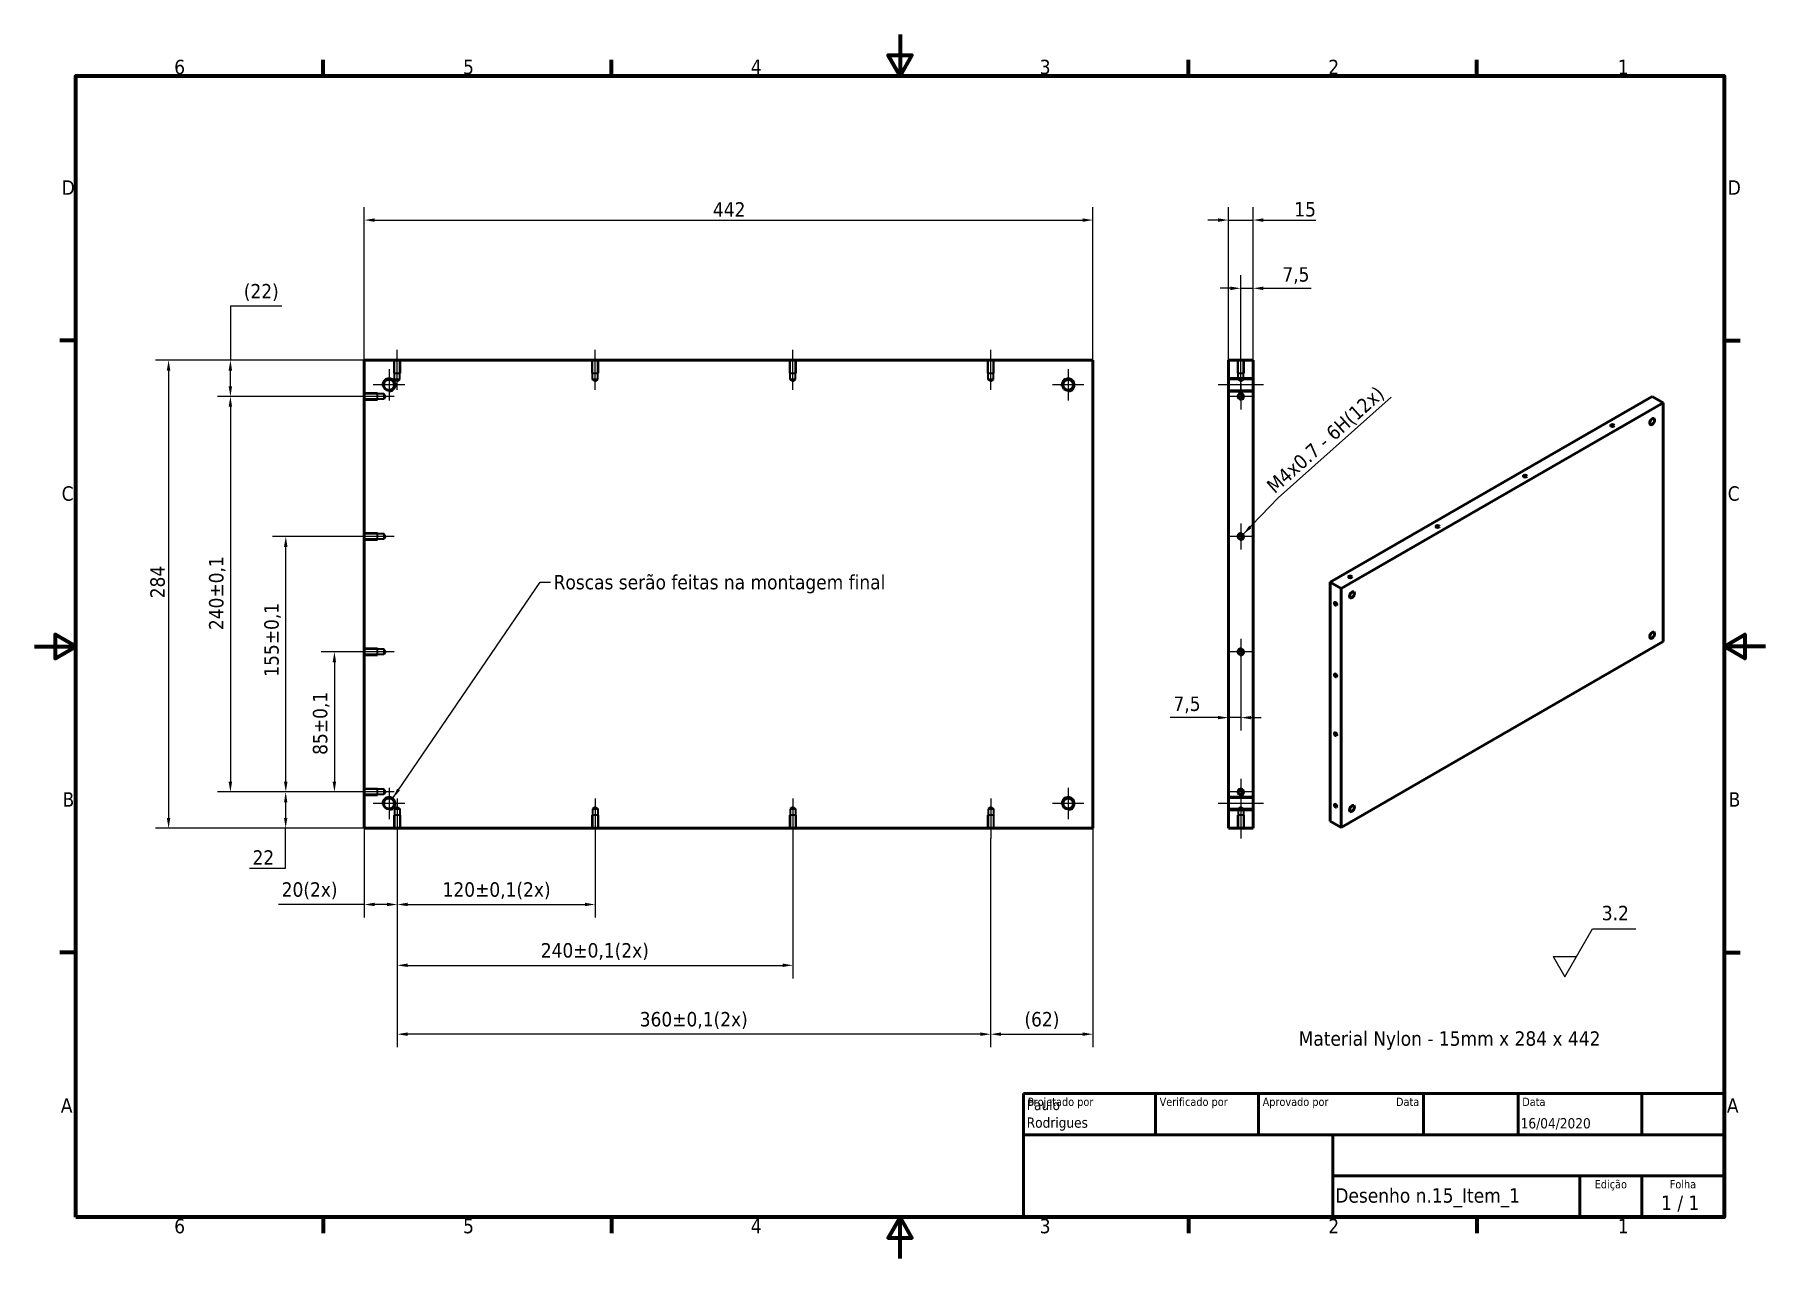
# Model space of a CAD drawing. Header units: millimetres. Extents: x 0 to 1050, y 0 to 743.
import ezdxf
from ezdxf.enums import TextEntityAlignment as Align

# ---------------------------------------------------------------- set-up
doc = ezdxf.new("R2010")
doc.units = ezdxf.units.MM
doc.header["$LTSCALE"] = 2.5
for name, color, linetype, lineweight in [('Borda (ISO)', 7, 'Continuous', 70), ('Dimensão (ISO)', 7, 'Continuous', 25), ('Estreito visível (ISO)', 7, 'Continuous', 35), ('Linha de centro (ISO)', 7, 'Continuous', 25), ('Marca de centro (ISO)', 7, 'Continuous', 25), ('Oculto (ISO)', 7, 'Continuous', 35), ('Símbolo (ISO)', 7, 'Continuous', 25), ('Título (ISO)', 7, 'Continuous', 50), ('Visível (ISO)', 7, 'Continuous', 50)]:
    doc.layers.add(name, color=color, linetype=linetype, lineweight=lineweight)
doc.styles.add('Estilo de texto13', font='tahoma.ttf')
doc.styles.add('Estilo de texto14', font='tahoma.ttf')
doc.styles.add('Texto da nota (ISO)', font='tahoma.ttf')
doc.dimstyles.new('Padrão (ISO)', dxfattribs={"dimscale": 2.5, "dimtxt": 3.5, "dimasz": 2.5, "dimexe": 3.175, "dimexo": 0, "dimgap": 0.762, "dimtad": 1, "dimrnd": 1e-08, "dimzin": 0, "dimtxsty": 'Texto da nota (ISO)', "dimcen": 0.09, "dimdle": 10, "dimclrd": 256, "dimclre": 256, "dimclrt": 256, "dimazin": 0, "dimtfac": 1.001486, "dimtmove": 0, "dimatfit": 3, "dimfxl": 1, "dimtolj": 1, "dimtzin": 0, "dimlwd": -1, "dimlwe": -1, "dimarcsym": 0})
doc.dimstyles.new('Padrão (ISO)$7', dxfattribs={"dimscale": 2.5, "dimtxt": 3.5, "dimasz": 2.5, "dimexe": 3.175, "dimexo": 0, "dimgap": 0.762, "dimtad": 1, "dimrnd": 1e-08, "dimzin": 0, "dimtxsty": 'Texto da nota (ISO)', "dimcen": 0.09, "dimdle": 10, "dimclrd": 256, "dimclre": 256, "dimclrt": 256, "dimazin": 0, "dimtfac": 1.001486, "dimtmove": 0, "dimatfit": 3, "dimfxl": 1, "dimtolj": 1, "dimtzin": 0, "dimlwd": -1, "dimlwe": -1, "dimarcsym": 0})
doc.dimstyles.new('Padrão - Método 1b (ISO)$7', dxfattribs={"dimscale": 2.5, "dimtxt": 3.5, "dimasz": 2.5, "dimexe": 3.175, "dimexo": 0, "dimgap": 0.762, "dimtad": 1, "dimtoh": 1, "dimrnd": 1e-08, "dimtxsty": 'Texto da nota (ISO)', "dimcen": 0.09, "dimdle": 10, "dimclrd": 256, "dimclre": 256, "dimclrt": 256, "dimazin": 2, "dimtfac": 1, "dimtmove": 0, "dimatfit": 3, "dimfxl": 1, "dimtolj": 1, "dimlwd": -1, "dimlwe": -1, "dimarcsym": 0})

msp = doc.modelspace()

# ---------------------------------------------------------------- texts
at = {"layer": 'Símbolo (ISO)', "insert": (753.39, 462.44), "char_height": 8.75, "width": 94.3908, "attachment_point": 7, "rotation": 41.65854, "line_spacing_factor": 0.6125, "style": 'Texto da nota (ISO)'}
msp.add_mtext('{M4x0.7 - 6H(12x)}', dxfattribs=at)
at = {"layer": 'Símbolo (ISO)', "char_height": 8.75, "attachment_point": 1, "style": 'Texto da nota (ISO)'}
for s, insert, width in [('{\\fTahoma|b0|i0;Roscas serão feitas na montagem final}', (314.87, 414.68), 205.0648), ('{\\fTahoma|b0|i0;Material Nylon - 15mm x 284 x 442}', (766.87, 137.76), 187.4514)]:
    msp.add_mtext(s, dxfattribs=dict(at, insert=insert, width=width))

# ---------------------------------------------------------------- blocks, each defined once
blk = doc.blocks.new('Bordas Borda padrão')
at = {"layer": 'Borda (ISO)'}
for p, q in [((70, 287), (70, 290.9)), ((140, 287), (140, 290.9)), ((280, 287), (280, 290.9)), ((350, 287), (350, 290.9)), ((10, 222.75), (6.1, 222.75)), ((410, 222.75), (413.9, 222.75)), ((10, 74.25), (6.1, 74.25)), ((410, 74.25), (413.9, 74.25)), ((70, 10), (70, 6.1)), ((140, 10), (140, 6.1)), ((280, 10), (280, 6.1)), ((350, 10), (350, 6.1))]:
    blk.add_line(p, q, dxfattribs=at)
at = {"layer": 'Borda (ISO)', "flags": 128}
for points in [[(210, 297), (210, 287), (207.11, 292), (212.89, 292), (210, 287)], [(10, 10), (10, 287), (410, 287), (410, 10), (10, 10)], [(0, 148.5), (10, 148.5), (5, 151.39), (5, 145.61), (10, 148.5)], [(420, 148.5), (410, 148.5), (415, 151.39), (415, 145.61), (410, 148.5)], [(210, 0), (210, 10), (207.11, 5), (212.89, 5), (210, 10)]]:
    blk.add_lwpolyline(points, dxfattribs=at)
at = {"layer": 'Borda (ISO)', "char_height": 3.5, "attachment_point": 7, "style": 'Texto da nota (ISO)'}
for s, insert in [('6', (33.88, 287.33)), ('5', (103.98, 287.33)), ('4', (173.78, 287.4)), ('3', (243.91, 287.33)), ('2', (313.94, 287.4)), ('1', (384.21, 287.4)), ('D', (6.57, 258.13)), ('D', (410.87, 258.13)), ('C', (6.56, 183.81)), ('C', (410.86, 183.81)), ('B', (6.78, 109.63)), ('B', (411.08, 109.63)), ('A', (6.36, 35.38)), ('A', (410.66, 35.38)), ('6', (33.88, 6.03)), ('5', (103.98, 6.03)), ('4', (173.78, 6.1)), ('3', (243.91, 6.03)), ('2', (313.94, 6.1)), ('1', (384.21, 6.1))]:
    blk.add_mtext(s, dxfattribs=dict(at, insert=insert))
blk = doc.blocks.new('Blocos de títulos ISO')
at = {"layer": 'Título (ISO)'}
for p, q in [((270.07, 130), (100.07, 130)), ((100.07, 130), (100.07, 100)), ((132.07, 120), (132.07, 130)), ((157.07, 120), (157.07, 130)), ((197.07, 120), (197.07, 130)), ((220.07, 120), (220.07, 130)), ((250.07, 120), (250.07, 130)), ((270.07, 100), (270.07, 130)), ((100.07, 120), (270.07, 120)), ((175.07, 120), (175.07, 100)), ((270.07, 110), (175.07, 110)), ((235.07, 100), (235.07, 110)), ((250.07, 100), (250.07, 110)), ((100.07, 100), (270.07, 100))]:
    blk.add_line(p, q, dxfattribs=at)
at = {"layer": 'Título (ISO)', "style": 'Estilo de texto14'}
for s, p in [('Projetado por', (101.07, 129)), ('Verificado por', (133.07, 129)), ('Aprovado por', (158.07, 129)), ('Data', (221.07, 129))]:
    blk.add_text(s, height=2, dxfattribs=at).set_placement(p, align=Align.TOP_LEFT)
blk.add_text('Data', height=2, dxfattribs=at).set_placement((196.07, 129), align=Align.TOP_RIGHT)
for s, p in [('Edição', (242.57, 109)), ('Folha', (260.07, 109))]:
    blk.add_text(s, height=2, dxfattribs=at).set_placement(p, align=Align.TOP_CENTER)
at = {"layer": 'Título (ISO)', "style": 'Texto da nota (ISO)'}
blk.add_text('1 / 1 ', height=3.5, dxfattribs=at).set_placement((260.07, 103.5), align=Align.MIDDLE_CENTER)
at = {"layer": 'Título (ISO)'}
for tag, p, height, style in [('AUTOR_001', (100.82, 125.99), 2.5, 'Estilo de texto13'), ('AUTOR_002', (100.82, 121.71), 2.5, 'Estilo de texto13'), ('DATA_DE_CRIAÇÃO_001', (220.69, 121.54), 2.5, 'Estilo de texto13'), ('NÚMERO_DA_PEÇA_001', (175.72, 103.52), 3.5, 'Texto da nota (ISO)')]:
    blk.add_attdef(tag, p, '', height=height, dxfattribs=dict(at, style=style))
at = {"layer": 'Título (ISO)', "style": 'Estilo de texto13'}
for tag, p in [('VERIFICADO_POR', (133.07, 121)), ('APROVADO_POR_ENG.', (158.07, 121))]:
    blk.add_attdef(tag, text='', height=2.5, dxfattribs=at).set_placement(p, align=Align.BOTTOM_LEFT)
blk.add_attdef('DATA_DE_APROVAÇÃO_DA_ENG.', text='', height=2.5, dxfattribs=at).set_placement((196.07, 121), align=Align.BOTTOM_RIGHT)
at = {"layer": 'Título (ISO)', "style": 'Texto da nota (ISO)'}
for tag, p in [('TÍTULO', (222.57, 115)), ('EMPRESA', (137.41, 109.96)), ('NÚMERO_DE_REVISÃO', (242.57, 103.5))]:
    blk.add_attdef(tag, text='', height=3.5, dxfattribs=at).set_placement(p, align=Align.MIDDLE_CENTER)
blk = doc.blocks.new('*D5')
at = {"layer": 'Defpoints', "color": 0, "transparency": 16777216}
for p in [(200, 545), (81.3, 261), (200, 261)]:
    blk.add_point(p, dxfattribs=at)
at = {"layer": 'Dimensão (ISO)', "transparency": 16777216}
for p, q in [((200, 545), (73.3, 545)), ((81.3, 538.7), (81.3, 267.2)), ((200, 261), (73.3, 261))]:
    blk.add_line(p, q, dxfattribs=at)
for points in [[(80.2, 538.7), (82.3, 538.7), (81.3, 545)], [(80.2, 267.2), (82.3, 267.2), (81.3, 261)]]:
    blk.add_solid(points, dxfattribs=at)
at = {"layer": 'Dimensão (ISO)', "transparency": 16777216, "insert": (70.2, 400.5), "char_height": 8.75, "attachment_point": 1, "rotation": 90, "style": 'Texto da nota (ISO)'}
blk.add_mtext('\\A1;284', dxfattribs=at)
blk = doc.blocks.new('*D6')
at = {"layer": 'Defpoints', "color": 0, "transparency": 16777216}
for p in [(642, 630), (200, 545), (642, 545)]:
    blk.add_point(p, dxfattribs=at)
at = {"layer": 'Dimensão (ISO)', "transparency": 16777216}
for p, q in [((200, 545), (200, 637.9)), ((642, 545), (642, 637.9)), ((206.3, 630), (635.8, 630))]:
    blk.add_line(p, q, dxfattribs=at)
for points in [[(206.3, 631), (206.3, 628.9), (200, 630)], [(635.8, 631), (635.8, 628.9), (642, 630)]]:
    blk.add_solid(points, dxfattribs=at)
at = {"layer": 'Dimensão (ISO)', "transparency": 16777216, "insert": (411.5, 640.8), "char_height": 8.75, "attachment_point": 1, "style": 'Texto da nota (ISO)'}
blk.add_mtext('\\A1;442', dxfattribs=at)
blk = doc.blocks.new('*D7')
at = {"layer": 'Defpoints', "color": 0, "transparency": 16777216}
for p in [(739.2, 630), (724.2, 545), (739.2, 545)]:
    blk.add_point(p, dxfattribs=at)
at = {"layer": 'Dimensão (ISO)', "transparency": 16777216}
for p, q in [((724.2, 545), (724.2, 637.9)), ((739.2, 545), (739.2, 637.9)), ((718, 630), (711.7, 630)), ((724.2, 630), (739.2, 630)), ((745.5, 630), (777.3, 630))]:
    blk.add_line(p, q, dxfattribs=at)
for points in [[(718, 631), (718, 628.9), (724.2, 630)], [(745.5, 631), (745.5, 628.9), (739.2, 630)]]:
    blk.add_solid(points, dxfattribs=at)
at = {"layer": 'Dimensão (ISO)', "transparency": 16777216, "insert": (764.2, 640.9), "char_height": 8.75, "attachment_point": 1, "style": 'Texto da nota (ISO)'}
blk.add_mtext('\\A1;15', dxfattribs=at)
blk = doc.blocks.new('Identificador de textura de superfície1')
at = {"layer": 'Símbolo (ISO)'}
for p, q in [((371.32, 68.35), (378.03, 79.97)), ((378.03, 79.97), (388.53, 79.97)), ((368.49, 73.25), (371.32, 68.35)), ((368.49, 73.25), (374.15, 73.25))]:
    blk.add_line(p, q, dxfattribs=at)
at = {"layer": 'Símbolo (ISO)', "insert": (380.3, 82), "char_height": 3.5, "attachment_point": 7, "style": 'Texto da nota (ISO)'}
blk.add_mtext('3.2', dxfattribs=at)
blk = doc.blocks.new('*D9')
at = {"layer": 'Defpoints', "color": 0, "transparency": 16777216}
for p in [(193.8, 283), (152.3, 261), (200, 261)]:
    blk.add_point(p, dxfattribs=at)
at = {"layer": 'Dimensão (ISO)', "transparency": 16777216}
for p, q in [((193.8, 283), (144.4, 283)), ((152.3, 276.7), (152.3, 267.2)), ((200, 261), (144.4, 261)), ((152.3, 236.8), (152.3, 261)), ((130.3, 236.8), (152.3, 236.8))]:
    blk.add_line(p, q, dxfattribs=at)
for points in [[(151.3, 276.7), (153.3, 276.7), (152.3, 283)], [(151.3, 267.2), (153.3, 267.2), (152.3, 261)]]:
    blk.add_solid(points, dxfattribs=at)
at = {"layer": 'Dimensão (ISO)', "transparency": 16777216, "insert": (132.2, 247.6), "char_height": 8.75, "attachment_point": 1, "style": 'Texto da nota (ISO)'}
blk.add_mtext('\\A1;22', dxfattribs=at)
blk = doc.blocks.new('*D10')
at = {"layer": 'Defpoints', "color": 0, "transparency": 16777216}
for p in [(193.8, 368), (181.9, 283), (193.8, 283)]:
    blk.add_point(p, dxfattribs=at)
at = {"layer": 'Dimensão (ISO)', "transparency": 16777216}
for p, q in [((193.8, 368), (173.9, 368)), ((181.9, 361.7), (181.9, 289.2)), ((193.8, 283), (173.9, 283))]:
    blk.add_line(p, q, dxfattribs=at)
for points in [[(180.8, 361.7), (182.9, 361.7), (181.9, 368)], [(180.8, 289.2), (182.9, 289.2), (181.9, 283)]]:
    blk.add_solid(points, dxfattribs=at)
at = {"layer": 'Dimensão (ISO)', "transparency": 16777216, "insert": (168.8, 305.5), "char_height": 8.75, "attachment_point": 1, "rotation": 90, "style": 'Texto da nota (ISO)'}
blk.add_mtext('\\A1;85{\\H8.763;±0,1}', dxfattribs=at)
blk = doc.blocks.new('*D11')
at = {"layer": 'Defpoints', "color": 0, "transparency": 16777216}
for p in [(152.4, 438), (193.8, 438), (193.8, 283)]:
    blk.add_point(p, dxfattribs=at)
at = {"layer": 'Dimensão (ISO)', "transparency": 16777216}
for p, q in [((193.8, 438), (144.4, 438)), ((152.4, 289.2), (152.4, 431.7)), ((193.8, 283), (144.4, 283))]:
    blk.add_line(p, q, dxfattribs=at)
for points in [[(151.3, 431.7), (153.4, 431.7), (152.4, 438)], [(151.3, 289.2), (153.4, 289.2), (152.4, 283)]]:
    blk.add_solid(points, dxfattribs=at)
at = {"layer": 'Dimensão (ISO)', "transparency": 16777216, "insert": (139.3, 352.9), "char_height": 8.75, "attachment_point": 1, "rotation": 90, "style": 'Texto da nota (ISO)'}
blk.add_mtext('\\A1;155{\\H8.763;±0,1}', dxfattribs=at)
blk = doc.blocks.new('*D12')
at = {"layer": 'Defpoints', "color": 0, "transparency": 16777216}
for p in [(193.8, 523), (118.8, 283), (193.8, 283)]:
    blk.add_point(p, dxfattribs=at)
at = {"layer": 'Dimensão (ISO)', "transparency": 16777216}
for p, q in [((193.8, 523), (110.9, 523)), ((118.8, 516.7), (118.8, 289.2)), ((193.8, 283), (110.9, 283))]:
    blk.add_line(p, q, dxfattribs=at)
for points in [[(117.7, 516.7), (119.8, 516.7), (118.8, 523)], [(117.7, 289.2), (119.8, 289.2), (118.8, 283)]]:
    blk.add_solid(points, dxfattribs=at)
at = {"layer": 'Dimensão (ISO)', "transparency": 16777216, "insert": (105.8, 381.2), "char_height": 8.75, "attachment_point": 1, "rotation": 90, "style": 'Texto da nota (ISO)'}
blk.add_mtext('\\A1;240{\\H8.763;±0,1}', dxfattribs=at)
blk = doc.blocks.new('*D13')
at = {"layer": 'Defpoints', "color": 0, "transparency": 16777216}
for p in [(118.8, 545), (200, 545), (193.8, 523)]:
    blk.add_point(p, dxfattribs=at)
at = {"layer": 'Dimensão (ISO)', "transparency": 16777216}
for p, q in [((149.9, 577.7), (118.8, 577.7)), ((118.8, 577.7), (118.8, 545)), ((200, 545), (110.9, 545)), ((118.8, 529.2), (118.8, 538.7)), ((193.8, 523), (110.9, 523))]:
    blk.add_line(p, q, dxfattribs=at)
for points in [[(117.7, 538.7), (119.8, 538.7), (118.8, 545)], [(117.7, 529.2), (119.8, 529.2), (118.8, 523)]]:
    blk.add_solid(points, dxfattribs=at)
at = {"layer": 'Dimensão (ISO)', "transparency": 16777216, "insert": (126.9, 591.2), "char_height": 8.75, "attachment_point": 1, "style": 'Texto da nota (ISO)'}
blk.add_mtext('\\A1;(22)', dxfattribs=at)
blk = doc.blocks.new('*D14')
at = {"layer": 'Defpoints', "color": 0, "transparency": 16777216}
for p in [(200, 261), (220, 254.7), (200, 214.7)]:
    blk.add_point(p, dxfattribs=at)
at = {"layer": 'Dimensão (ISO)', "transparency": 16777216}
for p, q in [((200, 261), (200, 206.8)), ((220, 254.7), (220, 206.8)), ((200, 214.7), (148, 214.7)), ((213.8, 214.7), (206.3, 214.7))]:
    blk.add_line(p, q, dxfattribs=at)
for points in [[(206.3, 215.8), (206.3, 213.7), (200, 214.7)], [(213.8, 215.8), (213.8, 213.7), (220, 214.7)]]:
    blk.add_solid(points, dxfattribs=at)
at = {"layer": 'Dimensão (ISO)', "transparency": 16777216, "insert": (149.9, 228.2), "char_height": 8.75, "attachment_point": 1, "style": 'Texto da nota (ISO)'}
blk.add_mtext('\\A1;\\fTahoma|b0|i0;\\H8.7500;20(2x)', dxfattribs=at)
blk = doc.blocks.new('*D15')
at = {"layer": 'Defpoints', "color": 0, "transparency": 16777216}
for p in [(220, 254.7), (340, 254.7), (340, 214.7)]:
    blk.add_point(p, dxfattribs=at)
at = {"layer": 'Dimensão (ISO)', "transparency": 16777216}
for p, q in [((220, 254.7), (220, 206.8)), ((340, 254.7), (340, 206.8)), ((226.3, 214.7), (333.8, 214.7))]:
    blk.add_line(p, q, dxfattribs=at)
for points in [[(226.3, 215.8), (226.3, 213.7), (220, 214.7)], [(333.8, 215.8), (333.8, 213.7), (340, 214.7)]]:
    blk.add_solid(points, dxfattribs=at)
at = {"layer": 'Dimensão (ISO)', "transparency": 16777216, "insert": (247.5, 228.2), "char_height": 8.75, "attachment_point": 1, "style": 'Texto da nota (ISO)'}
blk.add_mtext('\\A1;\\fTahoma|b0|i0;\\H8.7500;120{\\H8.763;±0,1}(2x)', dxfattribs=at)
blk = doc.blocks.new('*D16')
at = {"layer": 'Defpoints', "color": 0, "transparency": 16777216}
for p in [(220, 254.7), (460, 254.7), (460, 177.8)]:
    blk.add_point(p, dxfattribs=at)
at = {"layer": 'Dimensão (ISO)', "transparency": 16777216}
for p, q in [((220, 254.7), (220, 169.9)), ((460, 254.7), (460, 169.9)), ((226.3, 177.8), (453.8, 177.8))]:
    blk.add_line(p, q, dxfattribs=at)
for points in [[(226.3, 178.9), (226.3, 176.8), (220, 177.8)], [(453.8, 178.9), (453.8, 176.8), (460, 177.8)]]:
    blk.add_solid(points, dxfattribs=at)
at = {"layer": 'Dimensão (ISO)', "transparency": 16777216, "insert": (307.1, 191.3), "char_height": 8.75, "attachment_point": 1, "style": 'Texto da nota (ISO)'}
blk.add_mtext('\\A1;\\fTahoma|b0|i0;\\H8.7500;240{\\H8.763;±0,1}(2x)', dxfattribs=at)
blk = doc.blocks.new('*D17')
at = {"layer": 'Defpoints', "color": 0, "transparency": 16777216}
for p in [(220, 254.7), (580, 254.7), (220, 136)]:
    blk.add_point(p, dxfattribs=at)
at = {"layer": 'Dimensão (ISO)', "transparency": 16777216}
for p, q in [((220, 254.7), (220, 128.1)), ((580, 254.7), (580, 128.1)), ((573.8, 136), (226.3, 136))]:
    blk.add_line(p, q, dxfattribs=at)
for points in [[(226.3, 137.1), (226.3, 135), (220, 136)], [(573.8, 137.1), (573.8, 135), (580, 136)]]:
    blk.add_solid(points, dxfattribs=at)
at = {"layer": 'Dimensão (ISO)', "transparency": 16777216, "insert": (367.1, 149.5), "char_height": 8.75, "attachment_point": 1, "style": 'Texto da nota (ISO)'}
blk.add_mtext('\\A1;\\fTahoma|b0|i0;\\H8.7500;360{\\H8.763;±0,1}(2x)', dxfattribs=at)
blk = doc.blocks.new('*D18')
at = {"layer": 'Defpoints', "color": 0, "transparency": 16777216}
for p in [(580, 254.7), (642, 261), (642, 136)]:
    blk.add_point(p, dxfattribs=at)
at = {"layer": 'Dimensão (ISO)', "transparency": 16777216}
for p, q in [((580, 254.7), (580, 128.1)), ((642, 261), (642, 128.1)), ((586.3, 136), (635.8, 136))]:
    blk.add_line(p, q, dxfattribs=at)
for points in [[(586.3, 137.1), (586.3, 135), (580, 136)], [(635.8, 137.1), (635.8, 135), (642, 136)]]:
    blk.add_solid(points, dxfattribs=at)
at = {"layer": 'Dimensão (ISO)', "transparency": 16777216, "insert": (600.5, 149.5), "char_height": 8.75, "attachment_point": 1, "style": 'Texto da nota (ISO)'}
blk.add_mtext('\\A1;(62)', dxfattribs=at)
blk = doc.blocks.new('*D19')
at = {"layer": 'Defpoints', "color": 0, "transparency": 16777216}
for p in [(739.2, 588.6), (731.7, 551.2), (739.2, 545)]:
    blk.add_point(p, dxfattribs=at)
at = {"layer": 'Dimensão (ISO)', "transparency": 16777216}
for p, q in [((725.5, 588.6), (719.2, 588.6)), ((731.7, 551.2), (731.7, 596.5)), ((731.7, 588.6), (739.2, 588.6)), ((739.2, 545), (739.2, 596.5)), ((745.5, 588.6), (774.5, 588.6))]:
    blk.add_line(p, q, dxfattribs=at)
for points in [[(725.5, 589.6), (725.5, 587.5), (731.7, 588.6)], [(745.5, 589.6), (745.5, 587.5), (739.2, 588.6)]]:
    blk.add_solid(points, dxfattribs=at)
at = {"layer": 'Dimensão (ISO)', "transparency": 16777216, "insert": (757, 601.4), "char_height": 8.75, "attachment_point": 1, "style": 'Texto da nota (ISO)'}
blk.add_mtext('\\A1;7,5', dxfattribs=at)
blk = doc.blocks.new('*D20')
at = {"layer": 'Defpoints', "color": 0, "transparency": 16777216}
for p in [(731.7, 360.1), (724.2, 328.1), (724.2, 328.1)]:
    blk.add_point(p, dxfattribs=at)
at = {"layer": 'Dimensão (ISO)', "transparency": 16777216}
for p, q in [((731.7, 360.1), (731.7, 320.2)), ((718, 328.1), (689, 328.1)), ((731.7, 328.1), (724.2, 328.1)), ((738, 328.1), (744.2, 328.1))]:
    blk.add_line(p, q, dxfattribs=at)
for points in [[(718, 329.1), (718, 327.1), (724.2, 328.1)], [(738, 329.1), (738, 327.1), (731.7, 328.1)]]:
    blk.add_solid(points, dxfattribs=at)
at = {"layer": 'Dimensão (ISO)', "transparency": 16777216, "insert": (690.9, 340.9), "char_height": 8.75, "attachment_point": 1, "style": 'Texto da nota (ISO)'}
blk.add_mtext('\\A1;7,5', dxfattribs=at)

# ---------------------------------------------------------------- dimensions: what is measured, and where the dimension line sits
at = {"layer": 'Dimensão (ISO)'}
for base, p1, p2, override, picture, middle in [((642.01, 629.99), (200.01, 544.99), (642.01, 544.99), {"dimgap": 0.762, "dimdec": 0, "dimtol": 0, "dimlim": 0, "dimtp": 0, "dimtm": 0, "dimtdec": 2, "dimtofl": 0, "dimatfit": 1}, '*D6', (421.01, 629.99)), ((739.24, 588.59), (731.74, 551.24), (739.24, 544.99), {"dimgap": 0.762, "dimdec": 1, "dimtol": 0, "dimlim": 0, "dimtp": 0, "dimtm": 0, "dimtdec": 2, "dimtofl": 1, "dimatfit": 1}, '*D19', (764.79, 588.59))]:
    dim = msp.add_linear_dim(base=base, p1=p1, p2=p2, dimstyle='Padrão (ISO)', override=override, dxfattribs=at)
    dim.commit()
    dim.dimension.update_dxf_attribs({"geometry": picture, "text_midpoint": middle, "dimtype": 160})
for base, p1, p2, angle, override, picture, middle in [((739.24, 629.99), (724.24, 544.99), (739.24, 544.99), 180, {"dimgap": 0.762, "dimdec": 0, "dimtol": 0, "dimlim": 0, "dimtp": 0, "dimtm": 0, "dimtdec": 2, "dimtofl": 1, "dimatfit": 1}, '*D7', (769.82, 629.99)), ((81.28, 260.99), (200.01, 544.99), (200.01, 260.99), 90, {"dimgap": 0.762, "dimdec": 0, "dimtol": 0, "dimlim": 0, "dimtp": 0, "dimtm": 0, "dimtdec": 2, "dimtofl": 0, "dimatfit": 1}, '*D5', (81.28, 409.9)), ((118.79, 282.99), (193.76, 522.99), (193.76, 282.99), 90, {"dimgap": 0.762, "dimdec": 0, "dimtol": 1, "dimlim": 0, "dimtp": 0.1, "dimtm": 0.1, "dimtdec": 1, "dimtofl": 0, "dimatfit": 1}, '*D12', (118.79, 402.99)), ((152.35, 437.99), (193.76, 282.99), (193.76, 437.99), 90, {"dimgap": 0.762, "dimdec": 0, "dimtol": 1, "dimlim": 0, "dimtp": 0.1, "dimtm": 0.1, "dimtdec": 1, "dimtofl": 0, "dimatfit": 1}, '*D11', (152.35, 374.37)), ((181.87, 282.99), (193.76, 367.99), (193.76, 282.99), 90, {"dimgap": 0.762, "dimdec": 0, "dimtol": 1, "dimlim": 0, "dimtp": 0.1, "dimtm": 0.1, "dimtdec": 1, "dimtofl": 0, "dimatfit": 1}, '*D10', (181.87, 324.15)), ((724.24, 328.11), (731.74, 360.12), (724.24, 328.11), 180, {"dimgap": 0.762, "dimdec": 1, "dimse2": 1, "dimtol": 0, "dimlim": 0, "dimtp": 0, "dimtm": 0, "dimtdec": 2, "dimtofl": 1, "dimatfit": 1}, '*D20', (698.7, 328.11)), ((152.3, 260.99), (193.76, 282.99), (200.01, 260.99), 90, {"dimgap": 0.762, "dimtih": 1, "dimtoh": 1, "dimdec": 0, "dimtol": 0, "dimlim": 0, "dimtp": 0, "dimtm": 0, "dimtdec": 2, "dimtofl": 0, "dimtmove": 1, "dimatfit": 2}, '*D9', (151.69, 236.76))]:
    dim = msp.add_linear_dim(base=base, p1=p1, p2=p2, angle=angle, dimstyle='Padrão (ISO)', override=override, dxfattribs=at)
    dim.commit()
    dim.dimension.update_dxf_attribs({"geometry": picture, "text_midpoint": middle, "dimtype": 160})
for base, p1, p2, angle, text, override, picture, middle in [((118.79, 544.99), (193.76, 522.99), (200.01, 544.99), 90, '(<>)', {"dimgap": 0.762, "dimtih": 1, "dimtoh": 1, "dimdec": 0, "dimtol": 0, "dimlim": 0, "dimtp": 0, "dimtm": 0, "dimtdec": 2, "dimtofl": 0, "dimtmove": 1, "dimatfit": 2}, '*D13', (119.55, 577.72)), ((200.01, 214.74), (220.01, 254.74), (200.01, 260.99), 180, '\\fTahoma|b0|i0;\\H8.7500;<>(2x)', {"dimgap": 0.762, "dimdec": 0, "dimtol": 0, "dimlim": 0, "dimtp": 0, "dimtm": 0, "dimtdec": 2, "dimtofl": 0, "dimatfit": 2}, '*D14', (166.66, 214.74)), ((340.01, 214.74), (220.01, 254.74), (340.01, 254.74), 180, '\\fTahoma|b0|i0;\\H8.7500;<>(2x)', {"dimgap": 0.762, "dimdec": 0, "dimtol": 1, "dimlim": 0, "dimtp": 0.1, "dimtm": 0.1, "dimtdec": 1, "dimtofl": 0, "dimatfit": 1}, '*D15', (280.01, 214.74)), ((460.01, 177.82), (220.01, 254.74), (460.01, 254.74), 180, '\\fTahoma|b0|i0;\\H8.7500;<>(2x)', {"dimgap": 0.762, "dimdec": 0, "dimtol": 1, "dimlim": 0, "dimtp": 0.1, "dimtm": 0.1, "dimtdec": 1, "dimtofl": 0, "dimatfit": 1}, '*D16', (340.01, 177.82)), ((220.01, 136.04), (580.01, 254.74), (220.01, 254.74), 180, '\\fTahoma|b0|i0;\\H8.7500;<>(2x)', {"dimgap": 0.762, "dimdec": 0, "dimtol": 1, "dimlim": 0, "dimtp": 0.1, "dimtm": 0.1, "dimtdec": 1, "dimtofl": 0, "dimatfit": 1}, '*D17', (400.01, 136.04)), ((642.01, 136.04), (580.01, 254.74), (642.01, 260.99), 180, '(<>)', {"dimgap": 0.762, "dimdec": 0, "dimtol": 0, "dimlim": 0, "dimtp": 0, "dimtm": 0, "dimtdec": 2, "dimtofl": 0, "dimatfit": 1}, '*D18', (611.01, 136.04))]:
    dim = msp.add_linear_dim(base=base, p1=p1, p2=p2, angle=angle, text=text, dimstyle='Padrão (ISO)', override=override, dxfattribs=at)
    dim.commit()
    dim.dimension.update_dxf_attribs({"geometry": picture, "text_midpoint": middle, "dimtype": 160})

# ---------------------------------------------------------------- linework, layer by layer
at = {"layer": 'Estreito visível (ISO)'}
for centre, radius, start, end in [((215.01, 529.99), 4, 280, 190), ((627.01, 529.99), 4, 280, 190), ((731.74, 522.99), 2, 260, 170), ((731.74, 437.99), 2, 260, 170), ((731.74, 367.99), 2, 260, 170), ((731.74, 282.99), 2, 260, 170), ((215.01, 275.99), 4, 280, 190), ((627.01, 275.99), 4, 280, 190)]:
    msp.add_arc(centre, radius, start, end, dxfattribs=at)
at = {"layer": 'Linha de centro (ISO)', "linetype": 'Continuous'}
for p, q in [((220.01, 526.94), (220.01, 551.24)), ((340.01, 526.94), (340.01, 551.24)), ((460.01, 526.94), (460.01, 551.24)), ((580.01, 526.94), (580.01, 551.24)), ((731.74, 526.94), (731.74, 551.24)), ((745.49, 529.99), (717.99, 529.99)), ((218.06, 522.99), (193.76, 522.99)), ((218.06, 437.99), (193.76, 437.99)), ((218.06, 367.99), (193.76, 367.99)), ((218.06, 282.99), (193.76, 282.99)), ((220.01, 279.04), (220.01, 254.74)), ((340.01, 279.04), (340.01, 254.74)), ((460.01, 279.04), (460.01, 254.74)), ((580.01, 279.04), (580.01, 254.74)), ((745.49, 275.99), (717.99, 275.99)), ((731.74, 279.04), (731.74, 254.74))]:
    msp.add_line(p, q, dxfattribs=at)
at = {"layer": 'Marca de centro (ISO)', "linetype": 'Continuous'}
for p, q in [((215.01, 539.56), (215.01, 520.42)), ((627.01, 539.56), (627.01, 520.42)), ((224.58, 529.99), (205.44, 529.99)), ((636.58, 529.99), (617.44, 529.99)), ((731.74, 530.86), (731.74, 515.12)), ((739.62, 522.99), (723.87, 522.99)), ((731.74, 445.86), (731.74, 430.12)), ((739.62, 437.99), (723.87, 437.99)), ((739.62, 367.99), (723.87, 367.99)), ((731.74, 375.86), (731.74, 360.12)), ((215.01, 285.56), (215.01, 266.42)), ((627.01, 285.56), (627.01, 266.42)), ((731.74, 290.86), (731.74, 275.12)), ((224.58, 275.99), (205.44, 275.99)), ((636.58, 275.99), (617.44, 275.99)), ((739.62, 282.99), (723.87, 282.99))]:
    msp.add_line(p, q, dxfattribs=at)
at = {"layer": 'Oculto (ISO)'}
for p, q in [((218.01, 544.99), (218.01, 536.99)), ((218.01, 536.99), (222.01, 536.99)), ((218.39, 533.19), (218.39, 544.99)), ((221.63, 533.19), (221.63, 544.99)), ((222.01, 536.99), (222.01, 544.99)), ((338.01, 544.99), (338.01, 536.99)), ((338.01, 536.99), (342.01, 536.99)), ((338.39, 533.19), (338.39, 544.99)), ((341.63, 533.19), (341.63, 544.99)), ((342.01, 536.99), (342.01, 544.99)), ((458.01, 544.99), (458.01, 536.99)), ((458.01, 536.99), (462.01, 536.99)), ((458.39, 533.19), (458.39, 544.99)), ((461.63, 533.19), (461.63, 544.99)), ((462.01, 536.99), (462.01, 544.99)), ((578.01, 544.99), (578.01, 536.99)), ((578.01, 536.99), (582.01, 536.99)), ((578.39, 533.19), (578.39, 544.99)), ((581.63, 533.19), (581.63, 544.99)), ((582.01, 536.99), (582.01, 544.99)), ((729.74, 544.99), (729.74, 536.99)), ((729.74, 536.99), (733.74, 536.99)), ((730.12, 533.19), (730.12, 544.99)), ((733.37, 533.19), (733.37, 544.99)), ((733.74, 536.99), (733.74, 544.99)), ((221.63, 533.19), (218.39, 533.19)), ((220.01, 532.21), (218.39, 533.19)), ((220.01, 532.21), (221.63, 533.19)), ((341.63, 533.19), (338.39, 533.19)), ((340.01, 532.21), (338.39, 533.19)), ((340.01, 532.21), (341.63, 533.19)), ((461.63, 533.19), (458.39, 533.19)), ((460.01, 532.21), (458.39, 533.19)), ((460.01, 532.21), (461.63, 533.19)), ((581.63, 533.19), (578.39, 533.19)), ((580.01, 532.21), (578.39, 533.19)), ((580.01, 532.21), (581.63, 533.19)), ((739.24, 533.99), (724.24, 533.99)), ((739.24, 533.31), (724.24, 533.31)), ((739.24, 526.67), (724.24, 526.67)), ((724.24, 525.99), (739.24, 525.99)), ((733.37, 533.19), (730.12, 533.19)), ((731.74, 532.21), (730.12, 533.19)), ((731.74, 532.21), (733.37, 533.19)), ((208.01, 524.99), (200.01, 524.99)), ((211.81, 524.61), (200.01, 524.61)), ((211.81, 521.37), (200.01, 521.37)), ((200.01, 520.99), (208.01, 520.99)), ((208.01, 520.99), (208.01, 524.99)), ((211.81, 524.61), (211.81, 521.37)), ((212.78, 522.99), (211.81, 524.61)), ((212.78, 522.99), (211.81, 521.37)), ((208.01, 439.99), (200.01, 439.99)), ((211.81, 439.61), (200.01, 439.61)), ((211.81, 436.37), (200.01, 436.37)), ((200.01, 435.99), (208.01, 435.99)), ((208.01, 435.99), (208.01, 439.99)), ((211.81, 439.61), (211.81, 436.37)), ((212.78, 437.99), (211.81, 439.61)), ((212.78, 437.99), (211.81, 436.37)), ((208.01, 369.99), (200.01, 369.99)), ((211.81, 369.61), (200.01, 369.61)), ((208.01, 365.99), (208.01, 369.99)), ((211.81, 369.61), (211.81, 366.37)), ((212.78, 367.99), (211.81, 369.61)), ((212.78, 367.99), (211.81, 366.37)), ((211.81, 366.37), (200.01, 366.37)), ((200.01, 365.99), (208.01, 365.99)), ((208.01, 284.99), (200.01, 284.99)), ((211.81, 284.61), (200.01, 284.61)), ((208.01, 280.99), (208.01, 284.99)), ((211.81, 284.61), (211.81, 281.37)), ((212.78, 282.99), (211.81, 284.61)), ((211.81, 281.37), (200.01, 281.37)), ((200.01, 280.99), (208.01, 280.99)), ((212.78, 282.99), (211.81, 281.37)), ((220.01, 273.76), (218.39, 272.79)), ((220.01, 273.76), (221.63, 272.79)), ((340.01, 273.76), (338.39, 272.79)), ((340.01, 273.76), (341.63, 272.79)), ((460.01, 273.76), (458.39, 272.79)), ((460.01, 273.76), (461.63, 272.79)), ((580.01, 273.76), (578.39, 272.79)), ((580.01, 273.76), (581.63, 272.79)), ((739.24, 279.99), (724.24, 279.99)), ((739.24, 279.31), (724.24, 279.31)), ((731.74, 273.76), (730.12, 272.79)), ((731.74, 273.76), (733.37, 272.79)), ((218.01, 268.99), (218.01, 260.99)), ((222.01, 268.99), (218.01, 268.99)), ((218.39, 272.79), (221.63, 272.79)), ((218.39, 272.79), (218.39, 260.99)), ((221.63, 272.79), (221.63, 260.99)), ((222.01, 260.99), (222.01, 268.99)), ((338.01, 268.99), (338.01, 260.99)), ((342.01, 268.99), (338.01, 268.99)), ((338.39, 272.79), (341.63, 272.79)), ((338.39, 272.79), (338.39, 260.99)), ((341.63, 272.79), (341.63, 260.99)), ((342.01, 260.99), (342.01, 268.99)), ((458.01, 268.99), (458.01, 260.99)), ((462.01, 268.99), (458.01, 268.99)), ((458.39, 272.79), (461.63, 272.79)), ((458.39, 272.79), (458.39, 260.99)), ((461.63, 272.79), (461.63, 260.99)), ((462.01, 260.99), (462.01, 268.99)), ((578.01, 268.99), (578.01, 260.99)), ((582.01, 268.99), (578.01, 268.99)), ((578.39, 272.79), (581.63, 272.79)), ((578.39, 272.79), (578.39, 260.99)), ((581.63, 272.79), (581.63, 260.99)), ((582.01, 260.99), (582.01, 268.99)), ((739.24, 272.67), (724.24, 272.67)), ((724.24, 271.99), (739.24, 271.99)), ((729.74, 268.99), (729.74, 260.99)), ((733.74, 268.99), (729.74, 268.99)), ((730.12, 272.79), (733.37, 272.79)), ((730.12, 272.79), (730.12, 260.99)), ((733.37, 272.79), (733.37, 260.99)), ((733.74, 260.99), (733.74, 268.99))]:
    msp.add_line(p, q, dxfattribs=at)
at = {"layer": 'Visível (ISO)'}
for p, q in [((200.01, 260.99), (200.01, 544.99)), ((642.01, 544.99), (200.01, 544.99)), ((642.01, 544.99), (642.01, 260.99)), ((724.24, 544.99), (724.24, 260.99)), ((739.24, 544.99), (724.24, 544.99)), ((739.24, 260.99), (739.24, 544.99)), ((785.98, 410.24), (981.32, 523.02)), ((987.95, 519.19), (792.61, 406.41)), ((981.32, 523.02), (987.95, 519.19)), ((987.95, 519.19), (987.95, 374.26)), ((785.98, 410.24), (785.98, 265.31)), ((792.61, 406.41), (785.98, 410.24)), ((792.61, 261.48), (792.61, 406.41)), ((987.95, 374.26), (792.61, 261.48)), ((785.98, 265.31), (792.61, 261.48)), ((642.01, 260.99), (200.01, 260.99)), ((724.24, 260.99), (739.24, 260.99))]:
    msp.add_line(p, q, dxfattribs=at)
for centre, radius in [((215.01, 529.99), 3.32), ((627.01, 529.99), 3.32), ((731.74, 522.99), 1.62), ((731.74, 437.99), 1.62), ((731.74, 367.99), 1.62), ((731.74, 282.99), 1.62), ((215.01, 275.99), 3.32), ((627.01, 275.99), 3.32)]:
    msp.add_circle(centre, radius, dxfattribs=at)
for centre, major_axis in [((957.23, 505.28), (1.01, 0)), ((981.32, 507.71), (1.04, 1.8)), ((904.2, 474.66), (1.01, 0)), ((851.17, 444.05), (1.01, 0)), ((798.13, 413.43), (1.01, 0)), ((799.24, 402.58), (1.04, 1.8)), ((789.29, 397.1), (0.507, -0.877)), ((981.32, 378.09), (1.04, 1.8)), ((789.29, 353.72), (0.507, -0.877)), ((789.29, 318), (0.507, -0.877)), ((789.29, 274.62), (0.507, -0.877)), ((799.24, 272.96), (1.04, 1.8))]:
    msp.add_ellipse(centre, major_axis=major_axis, ratio=0.5773503, dxfattribs=at)

# ---------------------------------------------------------------- block references
at = {"xscale": 2.5, "yscale": 2.5, "zscale": 2.5}
msp.add_blockref('Bordas Borda padrão', (0, 0), dxfattribs=at)
msp.add_blockref('Blocos de títulos ISO', (349.82, -225), dxfattribs=at).add_auto_attribs({'NÚMERO_DA_PEÇA_001': 'Desenho n.15_Item_1', 'AUTOR_001': 'Paulo', 'DATA_DE_CRIAÇÃO_001': '16/04/2020', 'AUTOR_002': 'Rodrigues'})
at = {"layer": 'Símbolo (ISO)', "xscale": 2.5, "yscale": 2.5, "zscale": 2.5}
msp.add_blockref('Identificador de textura de superfície1', (0, 0), dxfattribs=at)

msp.set_redraw_order([(e.dxf.handle, doc.entitydb.next_handle()) for e in msp.query("TEXT MTEXT ATTDEF DIMENSION ARC_DIMENSION")])  # texts and dimensions are drawn at this point

# ---------------------------------------------------------------- leaders
at = {"layer": 'Símbolo (ISO)', "annotation_type": 0, "has_hookline": 1, "hookline_direction": 0, "text_width": 91.97, "horizontal_direction": (0.747119, 0.66469, 0)}
msp.add_leader([(733.24, 439.32), (754.36, 461.35)], dimstyle='Padrão (ISO)$7', override={"dimgap": 0, "dimtad": 1}, dxfattribs=at)
at = {"layer": 'Símbolo (ISO)', "annotation_type": 0, "has_hookline": 1, "hookline_direction": 0, "text_width": 203.41}
msp.add_leader([(217.3, 279.27), (306.71, 410.31), (312.96, 410.31)], dimstyle='Padrão - Método 1b (ISO)$7', override={"dimtad": 0}, dxfattribs=at)

doc.saveas('drawing.dxf')
